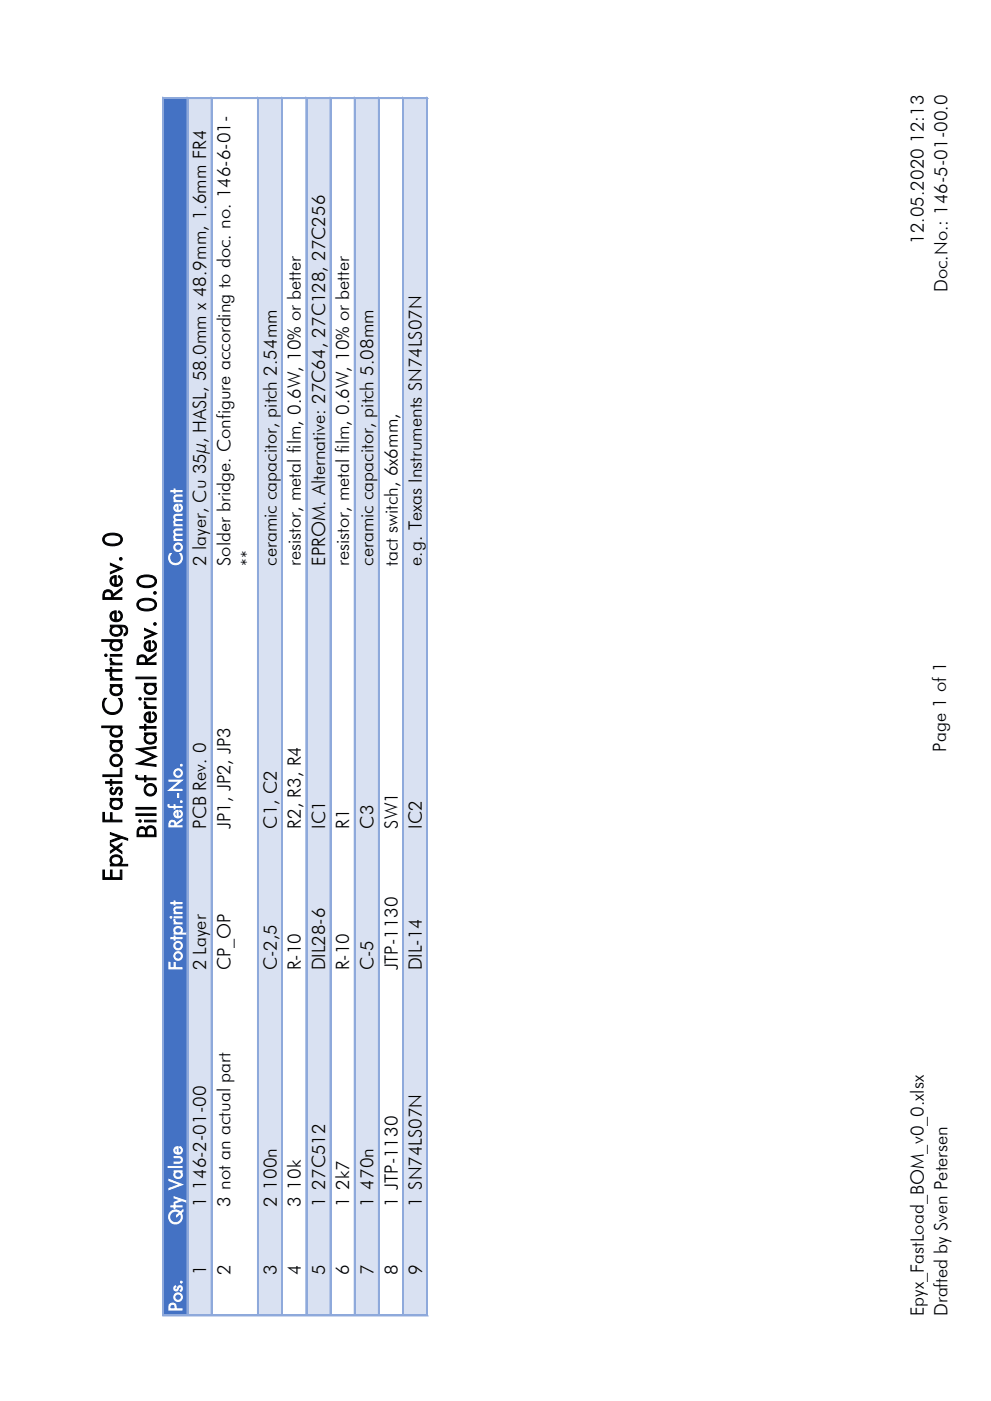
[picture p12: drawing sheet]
<svg xmlns="http://www.w3.org/2000/svg" width="210mm" height="297mm" viewBox="0 0 210 297" stroke-linecap="round" stroke-linejoin="round" font-family="sans-serif">
<defs><g id="words">
<g font-size="5.6">
<text x="33.1" y="177.8" transform="rotate(-90 33.1 177.8)">Bill of Material Rev. 0.0</text>
<text x="25.8" y="186.9" transform="rotate(-90 25.8 186.9)">Epxy FastLoad Cartridge Rev. 0</text>
</g>
<g font-size="3.9">
<text x="195.7" y="51.6" transform="rotate(-90 195.7 51.6)">12.05.2020 12:13</text>
<text x="200.8" y="61.9" transform="rotate(-90 200.8 61.9)">Doc.No.: 146-5-01-00.0</text>
<text x="43.7" y="119.9" transform="rotate(-90 43.7 119.9)">2 layer, Cu 35µ, HASL, 58.0mm x 48.9mm, 1.6mm FR4</text>
<text x="48.8" y="119.9" transform="rotate(-90 48.8 119.9)">Solder bridge. Configure according to doc. no. 146-6-01-</text>
<text x="53.9" y="119.9" transform="rotate(-90 53.9 119.9)">**</text>
<text x="58.6" y="119.9" transform="rotate(-90 58.6 119.9)">ceramic capacitor, pitch 2.54mm</text>
<text x="63.8" y="119.9" transform="rotate(-90 63.8 119.9)">resistor, metal film, 0.6W, 10% or better</text>
<text x="68.9" y="119.9" transform="rotate(-90 68.9 119.9)">EPROM. Alternative: 27C64, 27C128, 27C256</text>
<text x="74" y="119.9" transform="rotate(-90 74 119.9)">resistor, metal film, 0.6W, 10% or better</text>
<text x="79.1" y="119.9" transform="rotate(-90 79.1 119.9)">ceramic capacitor, pitch 5.08mm</text>
<text x="84.3" y="119.9" transform="rotate(-90 84.3 119.9)">tact switch, 6x6mm,</text>
<text x="89.4" y="119.9" transform="rotate(-90 89.4 119.9)">e.g. Texas Instruments SN74LS07N</text>
<text x="200.4" y="159.3" transform="rotate(-90 200.4 159.3)">Page 1 of 1</text>
<text x="43.7" y="175.6" transform="rotate(-90 43.7 175.6)">PCB Rev. 0</text>
<text x="48.8" y="175.6" transform="rotate(-90 48.8 175.6)">JP1, JP2, JP3</text>
<text x="58.6" y="175.6" transform="rotate(-90 58.6 175.6)">C1, C2</text>
<text x="63.8" y="175.6" transform="rotate(-90 63.8 175.6)">R2, R3, R4</text>
<text x="68.9" y="175.6" transform="rotate(-90 68.9 175.6)">IC1</text>
<text x="74" y="175.6" transform="rotate(-90 74 175.6)">R1</text>
<text x="79.1" y="175.6" transform="rotate(-90 79.1 175.6)">C3</text>
<text x="84.3" y="175.6" transform="rotate(-90 84.3 175.6)">SW1</text>
<text x="89.4" y="175.6" transform="rotate(-90 89.4 175.6)">IC2</text>
<text x="43.7" y="205.7" transform="rotate(-90 43.7 205.7)">2 Layer</text>
<text x="48.8" y="205.7" transform="rotate(-90 48.8 205.7)">CP_OP</text>
<text x="58.6" y="205.7" transform="rotate(-90 58.6 205.7)">C-2,5</text>
<text x="63.8" y="205.7" transform="rotate(-90 63.8 205.7)">R-10</text>
<text x="68.9" y="205.7" transform="rotate(-90 68.9 205.7)">DIL28-6</text>
<text x="74" y="205.7" transform="rotate(-90 74 205.7)">R-10</text>
<text x="79.1" y="205.7" transform="rotate(-90 79.1 205.7)">C-5</text>
<text x="84.3" y="205.7" transform="rotate(-90 84.3 205.7)">JTP-1130</text>
<text x="89.4" y="205.7" transform="rotate(-90 89.4 205.7)">DIL-14</text>
<text x="43.7" y="255.8" transform="rotate(-90 43.7 255.8)">1</text>
<text x="43.7" y="252.1" transform="rotate(-90 43.7 252.1)">146-2-01-00</text>
<text x="48.8" y="255.8" transform="rotate(-90 48.8 255.8)">3 not an actual part</text>
<text x="58.6" y="255.8" transform="rotate(-90 58.6 255.8)">2</text>
<text x="58.6" y="252.1" transform="rotate(-90 58.6 252.1)">100n</text>
<text x="63.8" y="255.8" transform="rotate(-90 63.8 255.8)">3</text>
<text x="63.8" y="252.1" transform="rotate(-90 63.8 252.1)">10k</text>
<text x="68.9" y="255.8" transform="rotate(-90 68.9 255.8)">1 27C512</text>
<text x="74" y="255.8" transform="rotate(-90 74 255.8)">1 2k7</text>
<text x="79.1" y="255.8" transform="rotate(-90 79.1 255.8)">1</text>
<text x="79.1" y="252.1" transform="rotate(-90 79.1 252.1)">470n</text>
<text x="84.3" y="255.8" transform="rotate(-90 84.3 255.8)">1 JTP-1130</text>
<text x="89.4" y="255.8" transform="rotate(-90 89.4 255.8)">1 SN74LS07N</text>
<text x="43.7" y="270.1" transform="rotate(-90 43.7 270.1)">1</text>
<text x="48.8" y="270.1" transform="rotate(-90 48.8 270.1)">2</text>
<text x="58.6" y="270.1" transform="rotate(-90 58.6 270.1)">3</text>
<text x="63.8" y="270.1" transform="rotate(-90 63.8 270.1)">4</text>
<text x="68.9" y="270.1" transform="rotate(-90 68.9 270.1)">5</text>
<text x="74" y="270.1" transform="rotate(-90 74 270.1)">6</text>
<text x="79.1" y="270.1" transform="rotate(-90 79.1 270.1)">7</text>
<text x="84.3" y="270.1" transform="rotate(-90 84.3 270.1)">8</text>
<text x="89.4" y="270.1" transform="rotate(-90 89.4 270.1)">9</text>
<text x="195.7" y="278.9" transform="rotate(-90 195.7 278.9)">Epyx_FastLoad_BOM_v0_0.xlsx</text>
<text x="200.8" y="278.9" transform="rotate(-90 200.8 278.9)">Drafted by Sven Petersen</text>
</g>
<g font-size="3.9" fill="#fff">
<text x="38.6" y="119.9" transform="rotate(-90 38.6 119.9)">Comment</text>
<text x="38.6" y="175.6" transform="rotate(-90 38.6 175.6)">Ref.-No.</text>
<text x="38.6" y="205.7" transform="rotate(-90 38.6 205.7)">Footprint</text>
<text x="38.6" y="259.6" transform="rotate(-90 38.6 259.6)">Qty Value</text>
<text x="38.6" y="278" transform="rotate(-90 38.6 278)">Pos.</text>
</g>
</g></defs>
<path d="M34.6 20.7h5.2v257.9h-5.2z" fill-rule="evenodd" fill="#4472c4"/>
<g fill="#d9e1f2">
<path d="M39.8 20.7h5.1v257.9h-5.1z" fill-rule="evenodd"/>
<path d="M54.7 20.7h5.2v257.9h-5.2z" fill-rule="evenodd"/>
<path d="M64.9 20.7h5.2v257.9h-5.2z" fill-rule="evenodd"/>
<path d="M75.2 20.7h5.2v257.9h-5.2z" fill-rule="evenodd"/>
<path d="M85.4 20.7h5.2v257.9h-5.2z" fill-rule="evenodd"/>
</g>
<g fill="none" stroke="#8ea9db" stroke-width=".21">
<path d="M34.5 20.6v258M34.8 20.9h55.9M39.6 20.6v258M44.7 20.6v258M54.6 20.6v258M59.7 20.6v258M64.8 20.6v258M69.9 20.6v258M75.1 20.6v258M80.2 20.6v258M85.3 20.6v258M90.4 20.6v258"/>
<path d="M34.5 278.9h56.2"/>
</g>
<path d="M34.8 20.7h55.9M39.8 20.6v258M44.9 20.6v258M54.7 20.6v258M59.8 20.6v258M64.9 20.6v258M70.1 20.6v258M75.2 20.6v258M80.3 20.6v258M85.4 20.6v258M90.6 20.6v258M34.5 278.8h56.2" fill="none" stroke="#8ea9db" stroke-width=".34"/>
<path d="M34.6 20.6v258" fill="none" stroke="#8ea9db" stroke-width=".35"/>
<use href="#words"/>
</svg>
